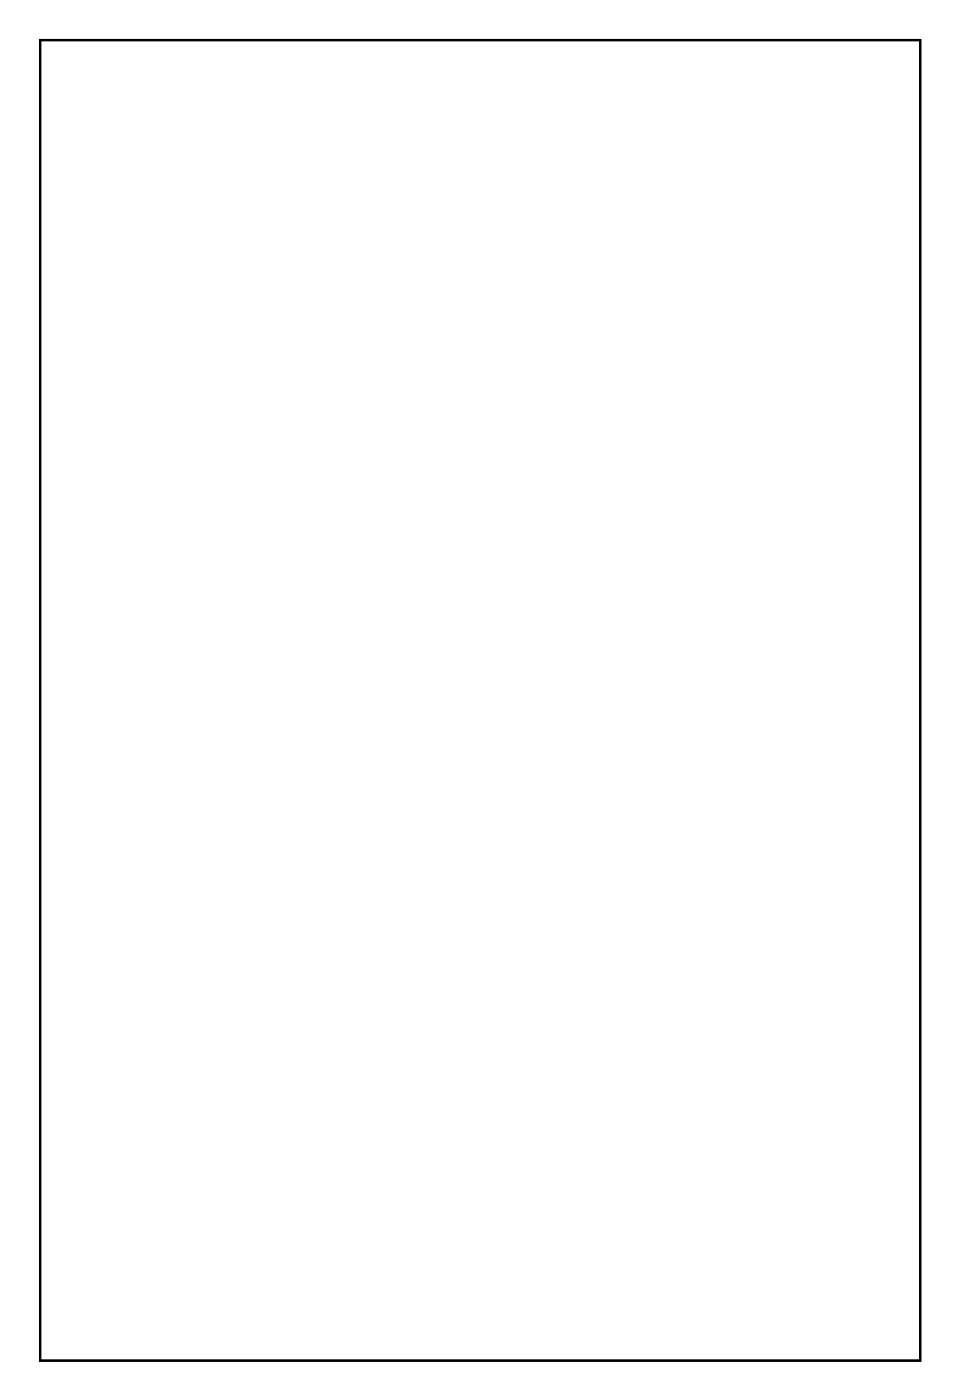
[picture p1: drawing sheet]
<svg xmlns="http://www.w3.org/2000/svg" width="87mm" height="127mm" viewBox="0 0 87 127" stroke-linecap="round" stroke-linejoin="round" font-family="sans-serif">
<path d="M3.6 3.6h79.8v119.8h-79.8z" fill="none" stroke="#000" stroke-width=".2"/>
<path d="M3.6 3.6h79.8v119.8h-79.8zM3.6 3.6v119.8h79.8v-119.8z" fill="#000"/>
<path d="M14.5 13.9h1.4v1.4h-1.4z" fill="#fff"/>
<path d="M14.5 13.9h1.4v1.4h-1.4z" fill="none" stroke="#fff" stroke-width=".76" stroke-linecap="butt"/>
<circle cx="15.2" cy="14.6" r=".7" fill="#fff"/>
<circle cx="15.2" cy="14.6" r=".7" fill="none" stroke="#fff" stroke-width=".76" stroke-linecap="butt"/>
<circle cx="30.5" cy="14.6" r=".7" fill="#fff"/>
<circle cx="30.5" cy="14.6" r=".7" fill="none" stroke="#fff" stroke-width=".76" stroke-linecap="butt"/>
<circle cx="15.2" cy="17.2" r=".7" fill="#fff"/>
<circle cx="15.2" cy="17.2" r=".7" fill="none" stroke="#fff" stroke-width=".76" stroke-linecap="butt"/>
<circle cx="30.5" cy="17.2" r=".7" fill="#fff"/>
<circle cx="30.5" cy="17.2" r=".7" fill="none" stroke="#fff" stroke-width=".76" stroke-linecap="butt"/>
<circle cx="15.2" cy="19.7" r=".7" fill="#fff"/>
<circle cx="15.2" cy="19.7" r=".7" fill="none" stroke="#fff" stroke-width=".76" stroke-linecap="butt"/>
<circle cx="30.5" cy="19.7" r=".7" fill="#fff"/>
<circle cx="30.5" cy="19.7" r=".7" fill="none" stroke="#fff" stroke-width=".76" stroke-linecap="butt"/>
<circle cx="15.2" cy="22.2" r=".7" fill="#fff"/>
<circle cx="15.2" cy="22.2" r=".7" fill="none" stroke="#fff" stroke-width=".76" stroke-linecap="butt"/>
<circle cx="30.5" cy="22.2" r=".7" fill="#fff"/>
<circle cx="30.5" cy="22.2" r=".7" fill="none" stroke="#fff" stroke-width=".76" stroke-linecap="butt"/>
<circle cx="15.2" cy="24.8" r=".7" fill="#fff"/>
<circle cx="15.2" cy="24.8" r=".7" fill="none" stroke="#fff" stroke-width=".76" stroke-linecap="butt"/>
<circle cx="30.5" cy="24.8" r=".7" fill="#fff"/>
<circle cx="30.5" cy="24.8" r=".7" fill="none" stroke="#fff" stroke-width=".76" stroke-linecap="butt"/>
<circle cx="15.2" cy="27.3" r=".7" fill="#fff"/>
<circle cx="15.2" cy="27.3" r=".7" fill="none" stroke="#fff" stroke-width=".76" stroke-linecap="butt"/>
<circle cx="30.5" cy="27.3" r=".7" fill="#fff"/>
<circle cx="30.5" cy="27.3" r=".7" fill="none" stroke="#fff" stroke-width=".76" stroke-linecap="butt"/>
<circle cx="15.2" cy="29.9" r=".7" fill="#fff"/>
<circle cx="15.2" cy="29.9" r=".7" fill="none" stroke="#fff" stroke-width=".76" stroke-linecap="butt"/>
<circle cx="30.5" cy="29.9" r=".7" fill="#fff"/>
<circle cx="30.5" cy="29.9" r=".7" fill="none" stroke="#fff" stroke-width=".76" stroke-linecap="butt"/>
<circle cx="15.2" cy="32.4" r=".7" fill="#fff"/>
<circle cx="15.2" cy="32.4" r=".7" fill="none" stroke="#fff" stroke-width=".76" stroke-linecap="butt"/>
<circle cx="30.5" cy="32.4" r=".7" fill="#fff"/>
<circle cx="30.5" cy="32.4" r=".7" fill="none" stroke="#fff" stroke-width=".76" stroke-linecap="butt"/>
<circle cx="15.2" cy="34.9" r=".7" fill="#fff"/>
<circle cx="15.2" cy="34.9" r=".7" fill="none" stroke="#fff" stroke-width=".76" stroke-linecap="butt"/>
<circle cx="30.5" cy="34.9" r=".7" fill="#fff"/>
<circle cx="30.5" cy="34.9" r=".7" fill="none" stroke="#fff" stroke-width=".76" stroke-linecap="butt"/>
<circle cx="15.2" cy="37.5" r=".7" fill="#fff"/>
<circle cx="15.2" cy="37.5" r=".7" fill="none" stroke="#fff" stroke-width=".76" stroke-linecap="butt"/>
<circle cx="30.5" cy="37.5" r=".7" fill="#fff"/>
<circle cx="30.5" cy="37.5" r=".7" fill="none" stroke="#fff" stroke-width=".76" stroke-linecap="butt"/>
<circle cx="15.2" cy="40" r=".7" fill="#fff"/>
<circle cx="15.2" cy="40" r=".7" fill="none" stroke="#fff" stroke-width=".76" stroke-linecap="butt"/>
<circle cx="30.5" cy="40" r=".7" fill="#fff"/>
<circle cx="30.5" cy="40" r=".7" fill="none" stroke="#fff" stroke-width=".76" stroke-linecap="butt"/>
<circle cx="15.2" cy="42.6" r=".7" fill="#fff"/>
<circle cx="15.2" cy="42.6" r=".7" fill="none" stroke="#fff" stroke-width=".76" stroke-linecap="butt"/>
<circle cx="30.5" cy="42.6" r=".7" fill="#fff"/>
<circle cx="30.5" cy="42.6" r=".7" fill="none" stroke="#fff" stroke-width=".76" stroke-linecap="butt"/>
<circle cx="45.7" cy="71.8" r=".7" fill="#fff"/>
<circle cx="45.7" cy="71.8" r=".7" fill="none" stroke="#fff" stroke-width=".76" stroke-linecap="butt"/>
<circle cx="55.9" cy="71.8" r=".7" fill="#fff"/>
<circle cx="55.9" cy="71.8" r=".7" fill="none" stroke="#fff" stroke-width=".76" stroke-linecap="butt"/>
<circle cx="45.7" cy="65.4" r=".7" fill="#fff"/>
<circle cx="45.7" cy="65.4" r=".7" fill="none" stroke="#fff" stroke-width=".76" stroke-linecap="butt"/>
<circle cx="55.9" cy="65.4" r=".7" fill="#fff"/>
<circle cx="55.9" cy="65.4" r=".7" fill="none" stroke="#fff" stroke-width=".76" stroke-linecap="butt"/>
<circle cx="45.7" cy="59.1" r=".7" fill="#fff"/>
<circle cx="45.7" cy="59.1" r=".7" fill="none" stroke="#fff" stroke-width=".76" stroke-linecap="butt"/>
<circle cx="55.9" cy="59.1" r=".7" fill="#fff"/>
<circle cx="55.9" cy="59.1" r=".7" fill="none" stroke="#fff" stroke-width=".76" stroke-linecap="butt"/>
<circle cx="45.7" cy="52.7" r=".7" fill="#fff"/>
<circle cx="45.7" cy="52.7" r=".7" fill="none" stroke="#fff" stroke-width=".76" stroke-linecap="butt"/>
<circle cx="55.9" cy="52.7" r=".7" fill="#fff"/>
<circle cx="55.9" cy="52.7" r=".7" fill="none" stroke="#fff" stroke-width=".76" stroke-linecap="butt"/>
<circle cx="45.7" cy="46.4" r=".7" fill="#fff"/>
<circle cx="45.7" cy="46.4" r=".7" fill="none" stroke="#fff" stroke-width=".76" stroke-linecap="butt"/>
<circle cx="55.9" cy="46.4" r=".7" fill="#fff"/>
<circle cx="55.9" cy="46.4" r=".7" fill="none" stroke="#fff" stroke-width=".76" stroke-linecap="butt"/>
<circle cx="45.7" cy="40" r=".7" fill="#fff"/>
<circle cx="45.7" cy="40" r=".7" fill="none" stroke="#fff" stroke-width=".76" stroke-linecap="butt"/>
<circle cx="55.9" cy="40" r=".7" fill="#fff"/>
<circle cx="55.9" cy="40" r=".7" fill="none" stroke="#fff" stroke-width=".76" stroke-linecap="butt"/>
<circle cx="45.7" cy="33.7" r=".7" fill="#fff"/>
<circle cx="45.7" cy="33.7" r=".7" fill="none" stroke="#fff" stroke-width=".76" stroke-linecap="butt"/>
<circle cx="55.9" cy="33.7" r=".7" fill="#fff"/>
<circle cx="55.9" cy="33.7" r=".7" fill="none" stroke="#fff" stroke-width=".76" stroke-linecap="butt"/>
<circle cx="45.7" cy="27.3" r=".7" fill="#fff"/>
<circle cx="45.7" cy="27.3" r=".7" fill="none" stroke="#fff" stroke-width=".76" stroke-linecap="butt"/>
<circle cx="55.9" cy="27.3" r=".7" fill="#fff"/>
<circle cx="55.9" cy="27.3" r=".7" fill="none" stroke="#fff" stroke-width=".76" stroke-linecap="butt"/>
<circle cx="45.7" cy="21" r=".7" fill="#fff"/>
<circle cx="45.7" cy="21" r=".7" fill="none" stroke="#fff" stroke-width=".76" stroke-linecap="butt"/>
<circle cx="55.9" cy="21" r=".7" fill="#fff"/>
<circle cx="55.9" cy="21" r=".7" fill="none" stroke="#fff" stroke-width=".76" stroke-linecap="butt"/>
<circle cx="45.7" cy="14.6" r=".7" fill="#fff"/>
<circle cx="45.7" cy="14.6" r=".7" fill="none" stroke="#fff" stroke-width=".76" stroke-linecap="butt"/>
<circle cx="55.9" cy="14.6" r=".7" fill="#fff"/>
<circle cx="55.9" cy="14.6" r=".7" fill="none" stroke="#fff" stroke-width=".76" stroke-linecap="butt"/>
<circle cx="80" cy="7" r="1.6" fill="#fff"/>
<circle cx="80" cy="7" r="1.6" fill="none" stroke="#fff" stroke-width=".25"/>
<circle cx="7.6" cy="7" r="1.6" fill="#fff"/>
<circle cx="7.6" cy="7" r="1.6" fill="none" stroke="#fff" stroke-width=".25"/>
<circle cx="80" cy="118.8" r="1.6" fill="#fff"/>
<circle cx="80" cy="118.8" r="1.6" fill="none" stroke="#fff" stroke-width=".25"/>
<circle cx="7.6" cy="118.8" r="1.6" fill="#fff"/>
<circle cx="7.6" cy="118.8" r="1.6" fill="none" stroke="#fff" stroke-width=".25"/>
<circle cx="30.5" cy="87" r="2.1" fill="#fff"/>
<circle cx="30.5" cy="87" r="2.1" fill="none" stroke="#fff" stroke-width=".25"/>
<circle cx="15.2" cy="87" r="2.1" fill="#fff"/>
<circle cx="15.2" cy="87" r="2.1" fill="none" stroke="#fff" stroke-width=".25"/>
<path d="M69 13.8h1.6v1.6h-1.6z" fill="#fff"/>
<path d="M69 13.8h1.6v1.6h-1.6z" fill="none" stroke="#fff" stroke-width=".76" stroke-linecap="butt"/>
<circle cx="69.8" cy="14.6" r=".8" fill="#fff"/>
<circle cx="69.8" cy="14.6" r=".8" fill="none" stroke="#fff" stroke-width=".76" stroke-linecap="butt"/>
<circle cx="69.8" cy="19.7" r=".8" fill="#fff"/>
<circle cx="69.8" cy="19.7" r=".8" fill="none" stroke="#fff" stroke-width=".76" stroke-linecap="butt"/>
<circle cx="69.8" cy="24.8" r=".8" fill="#fff"/>
<circle cx="69.8" cy="24.8" r=".8" fill="none" stroke="#fff" stroke-width=".76" stroke-linecap="butt"/>
<circle cx="69.8" cy="29.9" r=".8" fill="#fff"/>
<circle cx="69.8" cy="29.9" r=".8" fill="none" stroke="#fff" stroke-width=".76" stroke-linecap="butt"/>
<circle cx="69.8" cy="34.9" r=".8" fill="#fff"/>
<circle cx="69.8" cy="34.9" r=".8" fill="none" stroke="#fff" stroke-width=".76" stroke-linecap="butt"/>
<circle cx="69.8" cy="40" r=".8" fill="#fff"/>
<circle cx="69.8" cy="40" r=".8" fill="none" stroke="#fff" stroke-width=".76" stroke-linecap="butt"/>
<circle cx="69.8" cy="45.1" r=".8" fill="#fff"/>
<circle cx="69.8" cy="45.1" r=".8" fill="none" stroke="#fff" stroke-width=".76" stroke-linecap="butt"/>
<circle cx="69.8" cy="50.2" r=".8" fill="#fff"/>
<circle cx="69.8" cy="50.2" r=".8" fill="none" stroke="#fff" stroke-width=".76" stroke-linecap="butt"/>
<circle cx="69.8" cy="55.3" r=".8" fill="#fff"/>
<circle cx="69.8" cy="55.3" r=".8" fill="none" stroke="#fff" stroke-width=".76" stroke-linecap="butt"/>
<circle cx="69.8" cy="60.3" r=".8" fill="#fff"/>
<circle cx="69.8" cy="60.3" r=".8" fill="none" stroke="#fff" stroke-width=".76" stroke-linecap="butt"/>
<circle cx="69.8" cy="65.4" r=".8" fill="#fff"/>
<circle cx="69.8" cy="65.4" r=".8" fill="none" stroke="#fff" stroke-width=".76" stroke-linecap="butt"/>
<circle cx="69.8" cy="70.5" r=".8" fill="#fff"/>
<circle cx="69.8" cy="70.5" r=".8" fill="none" stroke="#fff" stroke-width=".76" stroke-linecap="butt"/>
<circle cx="69.8" cy="75.6" r=".8" fill="#fff"/>
<circle cx="69.8" cy="75.6" r=".8" fill="none" stroke="#fff" stroke-width=".76" stroke-linecap="butt"/>
<circle cx="69.8" cy="80.7" r=".8" fill="#fff"/>
<circle cx="69.8" cy="80.7" r=".8" fill="none" stroke="#fff" stroke-width=".76" stroke-linecap="butt"/>
<circle cx="69.8" cy="85.7" r=".8" fill="#fff"/>
<circle cx="69.8" cy="85.7" r=".8" fill="none" stroke="#fff" stroke-width=".76" stroke-linecap="butt"/>
<circle cx="69.8" cy="90.8" r=".8" fill="#fff"/>
<circle cx="69.8" cy="90.8" r=".8" fill="none" stroke="#fff" stroke-width=".76" stroke-linecap="butt"/>
<circle cx="69.8" cy="95.9" r=".8" fill="#fff"/>
<circle cx="69.8" cy="95.9" r=".8" fill="none" stroke="#fff" stroke-width=".76" stroke-linecap="butt"/>
<circle cx="69.8" cy="101" r=".8" fill="#fff"/>
<circle cx="69.8" cy="101" r=".8" fill="none" stroke="#fff" stroke-width=".76" stroke-linecap="butt"/>
<circle cx="69.8" cy="106.1" r=".8" fill="#fff"/>
<circle cx="69.8" cy="106.1" r=".8" fill="none" stroke="#fff" stroke-width=".76" stroke-linecap="butt"/>
<circle cx="69.8" cy="111.1" r=".8" fill="#fff"/>
<circle cx="69.8" cy="111.1" r=".8" fill="none" stroke="#fff" stroke-width=".76" stroke-linecap="butt"/>
</svg>
